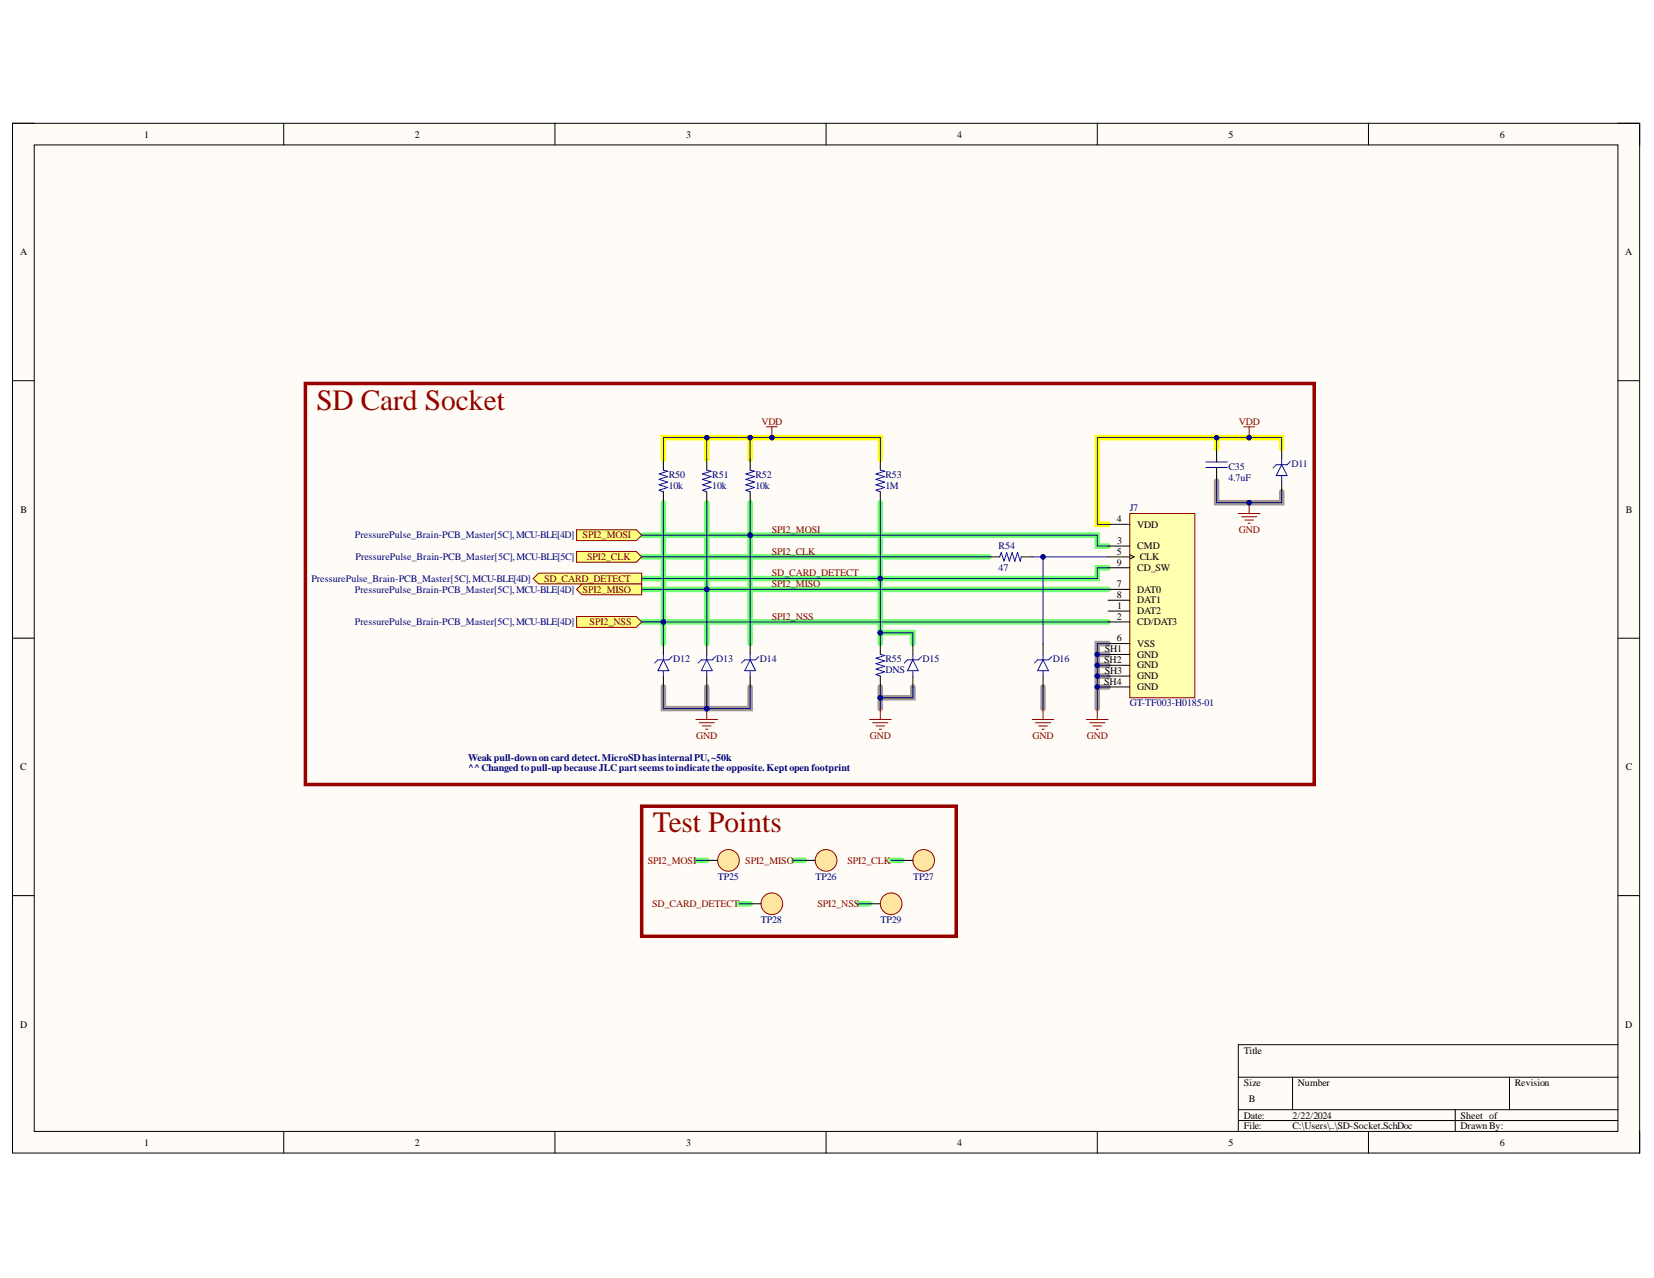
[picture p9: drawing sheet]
<svg xmlns="http://www.w3.org/2000/svg" width="279mm" height="216mm" viewBox="0 0 279 216" stroke-linecap="round" stroke-linejoin="round" font-family="sans-serif">
<defs><g id="words">
<g font-size="5" fill="#980000">
<text x="53.4" y="69.2">SD Card Socket</text>
<text x="110.3" y="140.6">Test Points</text>
</g>
<g font-size="1.7">
<text x="24.4" y="23.2">1</text>
<text x="70.1" y="23.2">2</text>
<text x="115.9" y="23.2">3</text>
<text x="161.7" y="23.2">4</text>
<text x="207.5" y="23.2">5</text>
<text x="253.3" y="23.2">6</text>
<text x="3.4" y="43.1">A</text>
<text x="274.6" y="43.1">A</text>
<text x="3.5" y="86.6">B</text>
<text x="188.6" y="88.2">4</text>
<text x="192.1" y="89.2">VDD</text>
<text x="274.6" y="86.6">B</text>
<text x="188.6" y="93.7">5</text>
<text x="188.6" y="95.6">9</text>
<text x="188.7" y="91.9">3</text>
<text x="192.1" y="92.8">CMD</text>
<text x="192.5" y="94.7">CLK</text>
<text x="188.6" y="99.2">7</text>
<text x="188.6" y="101.1">8</text>
<text x="192.1" y="96.4">CD_SW</text>
<text x="192.1" y="100.1">DAT0</text>
<text x="192.1" y="101.9">DAT1</text>
<text x="188.6" y="104.7">2</text>
<text x="188.7" y="102.9">1</text>
<text x="192.1" y="103.8">DAT2</text>
<text x="192.1" y="105.6">CD/DAT3</text>
<text x="186.5" y="112.1">SH2</text>
<text x="186.6" y="110.2">SH1</text>
<text x="186.6" y="113.8">SH3</text>
<text x="188.6" y="108.3">6</text>
<text x="192.1" y="109.3">VSS</text>
<text x="192.1" y="111.1">GND</text>
<text x="192.1" y="112.9">GND</text>
<text x="186.5" y="115.7">SH4</text>
<text x="192.1" y="114.8">GND</text>
<text x="192.1" y="116.6">GND</text>
<text x="3.4" y="130.1">C</text>
<text x="274.6" y="130.1">C</text>
<text x="3.4" y="173.6">D</text>
<text x="274.6" y="173.6">D</text>
<text x="210.1" y="178">Title</text>
<text x="210.1" y="183.5">Size</text>
<text x="219.3" y="183.5">Number</text>
<text x="255.9" y="183.5">Revision</text>
<text x="210.1" y="189">Date:</text>
<text x="210.1" y="190.7">File:</text>
<text x="211" y="186.2">B</text>
<text x="218.3" y="189">2/22/2024</text>
<text x="218.3" y="190.7">C:\Users\..\SD-Socket.SchDoc</text>
<text x="246.7" y="189">Sheet of</text>
<text x="246.7" y="190.7">DrawnBy:</text>
<text x="24.4" y="193.5">1</text>
<text x="70.1" y="193.5">2</text>
<text x="115.9" y="193.5">3</text>
<text x="161.7" y="193.5">4</text>
<text x="207.5" y="193.5">5</text>
<text x="253.3" y="193.5">6</text>
</g>
<g font-size="1.7" fill="#800000">
<text x="128.6" y="71.8">VDD</text>
<text x="209.3" y="71.8">VDD</text>
<text x="98.4" y="90.9">SPI2_MOSI</text>
<text x="99.2" y="94.7">SPI2_CLK</text>
<text x="130.4" y="90.1">SPI2_MOSI</text>
<text x="130.4" y="93.7">SPI2_CLK</text>
<text x="209.3" y="90.1">GND</text>
<text x="91.9" y="98.3">SD_CARD_DETECT</text>
<text x="98.4" y="100.1">SPI2_MISO</text>
<text x="130.4" y="97.4">SD_CARD_DETECT</text>
<text x="130.4" y="99.2">SPI2_MISO</text>
<text x="99.6" y="105.6">SPI2_NSS</text>
<text x="130.4" y="104.7">SPI2_NSS</text>
<text x="117.6" y="124.8">GND</text>
<text x="147" y="124.8">GND</text>
<text x="174.4" y="124.8">GND</text>
<text x="183.6" y="124.8">GND</text>
<text x="109.4" y="145.9">SPI2_MOSI</text>
<text x="125.9" y="145.9">SPI2_MISO</text>
<text x="143.2" y="145.9">SPI2_CLK</text>
<text x="110.2" y="153.2">SD_CARD_DETECT</text>
<text x="138.1" y="153.2">SPI2_NSS</text>
</g>
<g font-size="1.7" fill="#000080">
<text x="113" y="82.6">10k</text>
<text x="113" y="80.7">R50</text>
<text x="120.3" y="82.6">10k</text>
<text x="120.3" y="80.7">R51</text>
<text x="127.6" y="82.6">10k</text>
<text x="127.6" y="80.7">R52</text>
<text x="149.6" y="82.6">1M</text>
<text x="149.6" y="80.7">R53</text>
<text x="207.5" y="81.2">4.7uF</text>
<text x="207.5" y="79.4">C35</text>
<text x="218.2" y="78.9">D11</text>
<text x="190.8" y="86.4">J7</text>
<text x="60" y="90.9">PressurePulse_Brain-PCB_Master[5C],MCU-BLE[4D]</text>
<text x="60" y="94.7">PressurePulse_Brain-PCB_Master[5C],MCU-BLE[5C]</text>
<text x="168.7" y="92.8">R54</text>
<text x="52.6" y="98.3">PressurePulse_Brain-PCB_Master[5C],MCU-BLE[4D]</text>
<text x="60" y="100.1">PressurePulse_Brain-PCB_Master[5C],MCU-BLE[4D]</text>
<text x="168.7" y="96.4">47</text>
<text x="60" y="105.6">PressurePulse_Brain-PCB_Master[5C],MCU-BLE[4D]</text>
<text x="113.7" y="111.8">D12</text>
<text x="121" y="111.8">D13</text>
<text x="128.4" y="111.8">D14</text>
<text x="149.6" y="113.7">DNS</text>
<text x="149.6" y="111.8">R55</text>
<text x="155.8" y="111.8">D15</text>
<text x="177.8" y="111.8">D16</text>
<text x="190.8" y="119.3">GT-TF003-H0185-01</text>
<text x="79.1" y="128.5">Weak pull-downon card detect.MicroSDhasinternalPU,~50k</text>
<text x="79.1" y="130.3">^^Changed topull-up becauseJLCpartseemstoindicatethe opposite. Keptopen footprint</text>
<text x="121.3" y="148.7">TP25</text>
<text x="137.7" y="148.7">TP26</text>
<text x="154.2" y="148.7">TP27</text>
<text x="128.5" y="156">TP28</text>
<text x="148.7" y="156">TP29</text>
</g>
</g></defs>
<path d="M2.1 20.8h274.9v174h-274.9z" fill-rule="evenodd" fill="#fffcf8"/>
<path d="M2.1 20.8h274.9v174h-274.9z" fill="none" stroke="#000" stroke-width=".17"/>
<path d="M5.8 24.5h267.5v166.6h-267.5z" fill-rule="evenodd" fill="#fffcf8"/>
<g fill="none" stroke="#000" stroke-width=".17">
<path d="M2.1 20.8h3.7M5.8 24.5h267.5v166.6h-267.5zM47.9 20.8v3.7M93.7 20.8v3.7M139.5 20.8v3.7M185.4 20.8v3.7M231.2 20.8v3.7M273.3 20.8h3.7v3.7M2.1 64.3h3.7M273.3 64.3h3.7M2.1 107.8h3.7M273.3 107.8h3.7"/>
<path d="M2.1 151.3h3.7M273.3 151.3h3.7M273.3 176.5h-64.1v14.6M47.9 191.1v3.7M93.7 191.1v3.7M139.5 191.1v3.7M185.4 191.1v3.7M209.2 182h64.1M209.2 187.5h64.1M209.2 189.3h64.1M218.3 182v5.5M231.2 191.1v3.7"/>
<path d="M245.8 187.5v3.6M255 182v5.5M277 191.1v3.7"/>
</g>
<path d="M205.5 81.3v3.6h11v-1.8M112.1 116.1v3.6h7.3M119.4 116.1v3.6M126.7 116.1v3.6h-7.3M148.7 116.1v3.6M154.2 116.1v1.8h-5.5M176.2 116.1v3.6M185.4 110.6h1.8M185.4 112.4h1.8M185.4 114.2h1.8M185.4 116.1h1.8M187.2 108.7h-1.8v11" fill="none" stroke="#a6968d" stroke-width=".93"/>
<path d="M112.1 77.6v-3.7h36.6v3.7M119.4 73.9v3.7M126.7 73.9v3.7M205.5 75.8v-1.9h11v1.9M205.5 73.9h-20.1v14.7h1.8" fill="none" stroke="#ff0" stroke-width=".93"/>
<g fill="none" stroke="#6eff6e" stroke-width=".93">
<path d="M108.4 94.1h58.6M108.4 99.6h78.8M108.4 90.4h77v1.8h1.8M112.1 84.9v20.2h75.1M119.4 84.9v23.8M126.7 84.9v23.8M148.7 84.9v12.8h-40.3M187.2 95.9h-1.8v1.8h-36.7v9.2M108.4 105.1h3.7v3.6M148.7 106.9h5.5v1.8M148.7 106.9v1.8M117.6 145.4h1.8"/>
<path d="M124.9 152.7h1.8M134 145.4h1.9M145 152.7h1.9M150.5 145.4h1.9"/>
</g>
<path d="M51.6 64.8h170.4v67.7h-170.4z" fill="none" stroke="#980000" stroke-width=".59"/>
<path d="M190.9 86.8h10.9v31.1h-10.9z" fill-rule="evenodd" fill="#ffffb0"/>
<path d="M190.9 86.8h10.9v31.1h-10.9zM209.2 86.8h3.6M209.7 87.3h2.6M210.3 87.9h1.4M210.8 88.4h.4M211 84.9v1.9" fill="none" stroke="#800000" stroke-width=".17"/>
<g fill="none" stroke="#000" stroke-width=".17">
<path d="M216.5 75.8v1.8M187.2 88.6h3.7M187.2 92.2h3.7M187.2 94.1h3.7M187.2 95.9h3.7M187.2 99.6h3.7M190.9 93.7l.7 .4-.7 .3M216.5 81.3v1.8M187.2 101.4h3.7M187.2 103.2h3.7M187.2 105.1h3.7M187.2 108.7h3.7"/>
<path d="M187.2 110.6h3.7M187.2 112.4h3.7M187.2 114.2h3.7M187.2 116.1h3.7"/>
</g>
<path d="M216.5 77.6v.9M216.5 78.5l.9 1.8h-1.8zM218 78l-.6 .5h-1.8l-.6 .6M216.5 80.3v1" fill="none" stroke="#00f" stroke-width=".17"/>
<circle cx="211" cy="84.9" r=".37" fill="#000080"/>
<circle cx="211" cy="84.9" r=".37" fill="none" stroke="#000080" stroke-width=".17"/>
<path d="M210.1 72.1h1.8M211 72.1v1.8" fill="none" stroke="#800000" stroke-width=".17"/>
<circle cx="211" cy="73.9" r=".37" fill="#000080"/>
<circle cx="211" cy="73.9" r=".37" fill="none" stroke="#000080" stroke-width=".17"/>
<path d="M112.1 79.4l.7 .2-1.5 .5 1.5 .4-1.5 .5 1.5 .4-1.5 .5 1.5 .5-1.5 .4 .8 .3M119.4 79.4l.7 .2-1.4 .5 1.4 .4-1.4 .5 1.4 .4-1.4 .5 1.4 .5-1.4 .4 .7 .3M126.7 79.4l.8 .2-1.5 .5 1.5 .4-1.5 .5 1.5 .4-1.5 .5 1.5 .5-1.5 .4 .7 .3M148.7 79.4l.7 .2-1.4 .5 1.4 .4-1.4 .5 1.4 .4-1.4 .5 1.4 .5-1.4 .4 .7 .3M168.9 94.1l.2-.8 .5 1.5 .5-1.5 .4 1.5 .5-1.5 .4 1.5 .5-1.5 .4 1.5 .2-.7M148.7 110.6l.7 .1-1.4 .5 1.4 .5-1.4 .4 1.4 .5-1.4 .4 1.4 .5-1.4 .4 .7 .3" fill="none" stroke="#00f" stroke-width=".17"/>
<path d="M112.1 77.6v1.8M119.4 77.6v1.8M126.7 77.6v1.8M148.7 77.6v1.8M112.1 83.1v1.8M119.4 83.1v1.8M126.7 83.1v1.8M148.7 83.1v1.8M167 94.1h1.9M172.5 94.1h1.9M148.7 108.7v1.9M148.7 114.2v1.9" fill="none" stroke="#000" stroke-width=".17"/>
<path d="M148.7 119.7v1.8M185.4 119.7v1.8M146.9 121.5h3.6M147.4 122.1h2.6M148 122.6h1.4M148.5 123.2h.4M183.5 121.5h3.7M184.1 122.1h2.5M184.6 122.6h1.5M185.2 123.2h.3" fill="none" stroke="#800000" stroke-width=".17"/>
<path d="M97.4 93.2h10.1l.9 .9-.9 .9h-10.1z" fill-rule="evenodd" fill="#ffff80"/>
<path d="M129.5 72.1h1.8M130.4 72.1v1.8M97.4 93.2h10.1l.9 .9-.9 .9h-10.1z" fill="none" stroke="#800000" stroke-width=".17"/>
<circle cx="130.4" cy="73.9" r=".37" fill="#000080"/>
<circle cx="130.4" cy="73.9" r=".37" fill="none" stroke="#000080" stroke-width=".17"/>
<path d="M97.4 89.5h10.1l.9 .9-.9 .9h-10.1z" fill-rule="evenodd" fill="#ffff80"/>
<path d="M97.4 89.5h10.1l.9 .9-.9 .9h-10.1z" fill="none" stroke="#800000" stroke-width=".17"/>
<path d="M90.1 97.7l.9-.9h17.4v1.9h-17.4z" fill-rule="evenodd" fill="#ffff80"/>
<path d="M90.1 97.7l.9-.9h17.4v1.9h-17.4zM119.4 119.7v1.8M117.6 121.5h3.6M118.1 122.1h2.6M118.7 122.6h1.4M119.2 123.2h.4" fill="none" stroke="#800000" stroke-width=".17"/>
<path d="M112.1 108.7v1.9M112.1 114.2v1.9M119.4 108.7v1.9M119.4 114.2v1.9M126.7 108.7v1.9M126.7 114.2v1.9M154.2 108.7v1.9M154.2 114.2v1.9" fill="none" stroke="#000" stroke-width=".17"/>
<g fill="none" stroke="#00f" stroke-width=".17">
<path d="M112.1 110.6v.9M112.1 113.3v.9M112.1 111.5l.9 1.8h-1.9zM113.5 110.9l-.5 .6h-1.9l-.5 .5M119.4 111.5l.9 1.8h-1.8zM119.4 110.6v.9M119.4 113.3v.9M120.9 110.9l-.6 .6h-1.8l-.6 .5M126.7 111.5l.9 1.8h-1.8zM126.7 110.6v.9M126.7 113.3v.9M128.2 110.9l-.6 .6h-1.8l-.5 .5"/>
<path d="M154.2 111.5l.9 1.8h-1.8zM154.2 110.6v.9M154.2 113.3v.9M155.7 110.9l-.6 .6h-1.8l-.6 .5"/>
</g>
<circle cx="119.4" cy="119.7" r=".37" fill="#000080"/>
<circle cx="119.4" cy="119.7" r=".37" fill="none" stroke="#000080" stroke-width=".17"/>
<path d="M176.2 108.7v1.9M176.2 114.2v1.9" fill="none" stroke="#000" stroke-width=".17"/>
<path d="M176.2 110.6v.9M176.2 113.3v.9M176.2 111.5l.9 1.8h-1.8zM177.7 110.9l-.6 .6h-1.8l-.6 .5" fill="none" stroke="#00f" stroke-width=".17"/>
<path d="M176.2 119.7v1.8M174.4 121.5h3.6M174.9 122.1h2.6M175.5 122.6h1.4M176 123.2h.4" fill="none" stroke="#800000" stroke-width=".17"/>
<path d="M97.4 104.1h10.1l.9 1-.9 .9h-10.1z" fill-rule="evenodd" fill="#ffff80"/>
<path d="M97.4 104.1h10.1l.9 1-.9 .9h-10.1z" fill="none" stroke="#800000" stroke-width=".17"/>
<path d="M97.4 99.6l.9-.9h10.1v1.8h-10.1z" fill-rule="evenodd" fill="#ffff80"/>
<path d="M97.4 99.6l.9-.9h10.1v1.8h-10.1z" fill="none" stroke="#800000" stroke-width=".17"/>
<path d="M205.5 81.3v3.6h11v-1.8" fill="none" stroke="#000080" stroke-width=".17"/>
<circle cx="211" cy="84.9" r=".37" fill="#000080"/>
<g fill="none" stroke="#000080" stroke-width=".17">
<path d="M205.5 75.8v-1.9h11v1.9"/>
<circle cx="211" cy="84.9" r=".37"/>
</g>
<circle cx="205.5" cy="73.9" r=".37" fill="#000080"/>
<circle cx="205.5" cy="73.9" r=".37" fill="none" stroke="#000080" stroke-width=".17"/>
<circle cx="211" cy="73.9" r=".37" fill="#000080"/>
<g fill="none" stroke="#000080" stroke-width=".17">
<path d="M205.5 73.9h-20.1v14.7h1.8"/>
<circle cx="211" cy="73.9" r=".37"/>
</g>
<circle cx="205.5" cy="73.9" r=".37" fill="#000080"/>
<g fill="none" stroke="#000080" stroke-width=".17">
<path d="M185.4 110.6h1.8"/>
<circle cx="205.5" cy="73.9" r=".37"/>
</g>
<circle cx="185.4" cy="110.6" r=".37" fill="#000080"/>
<g fill="none" stroke="#000080" stroke-width=".17">
<path d="M185.4 112.4h1.8"/>
<circle cx="185.4" cy="110.6" r=".37"/>
</g>
<circle cx="185.4" cy="112.4" r=".37" fill="#000080"/>
<g fill="none" stroke="#000080" stroke-width=".17">
<path d="M185.4 114.2h1.8"/>
<circle cx="185.4" cy="112.4" r=".37"/>
</g>
<circle cx="185.4" cy="114.2" r=".37" fill="#000080"/>
<g fill="none" stroke="#000080" stroke-width=".17">
<path d="M185.4 116.1h1.8"/>
<circle cx="185.4" cy="114.2" r=".37"/>
</g>
<circle cx="185.4" cy="116.1" r=".37" fill="#000080"/>
<g fill="none" stroke="#000080" stroke-width=".17">
<path d="M108.4 94.1h58.6M148.7 117.9v1.8"/>
<circle cx="185.4" cy="116.1" r=".37"/>
</g>
<circle cx="148.7" cy="117.9" r=".37" fill="#000080"/>
<g fill="none" stroke="#000080" stroke-width=".17">
<path d="M148.7 84.9v12.8"/>
<circle cx="148.7" cy="117.9" r=".37"/>
</g>
<circle cx="148.7" cy="97.7" r=".37" fill="#000080"/>
<g fill="none" stroke="#000080" stroke-width=".17">
<path d="M187.2 95.9h-1.8v1.8h-36.7v9.2"/>
<circle cx="148.7" cy="97.7" r=".37"/>
</g>
<circle cx="148.7" cy="97.7" r=".37" fill="#000080"/>
<circle cx="148.7" cy="97.7" r=".37" fill="none" stroke="#000080" stroke-width=".17"/>
<circle cx="148.7" cy="106.9" r=".37" fill="#000080"/>
<g fill="none" stroke="#000080" stroke-width=".17">
<path d="M126.7 73.9v3.7"/>
<circle cx="148.7" cy="106.9" r=".37"/>
</g>
<circle cx="126.7" cy="73.9" r=".37" fill="#000080"/>
<g fill="none" stroke="#000080" stroke-width=".17">
<path d="M119.4 73.9v3.7"/>
<circle cx="126.7" cy="73.9" r=".37"/>
</g>
<circle cx="119.4" cy="73.9" r=".37" fill="#000080"/>
<g fill="none" stroke="#000080" stroke-width=".17">
<path d="M108.4 97.7h40.3"/>
<circle cx="119.4" cy="73.9" r=".37"/>
</g>
<circle cx="148.7" cy="97.7" r=".37" fill="#000080"/>
<g fill="none" stroke="#000080" stroke-width=".17">
<path d="M119.4 116.1v3.6"/>
<circle cx="148.7" cy="97.7" r=".37"/>
</g>
<circle cx="119.4" cy="119.7" r=".37" fill="#000080"/>
<g fill="none" stroke="#000080" stroke-width=".17">
<path d="M126.7 116.1v3.6h-7.3"/>
<circle cx="119.4" cy="119.7" r=".37"/>
</g>
<circle cx="119.4" cy="119.7" r=".37" fill="#000080"/>
<g fill="none" stroke="#000080" stroke-width=".17">
<path d="M176.2 94.1v14.6"/>
<circle cx="119.4" cy="119.7" r=".37"/>
</g>
<circle cx="176.2" cy="94.1" r=".37" fill="#000080"/>
<g fill="none" stroke="#000080" stroke-width=".17">
<path d="M148.7 106.9v1.8M176.2 116.1v3.6"/>
<circle cx="176.2" cy="94.1" r=".37"/>
</g>
<circle cx="148.7" cy="106.9" r=".37" fill="#000080"/>
<g fill="none" stroke="#000080" stroke-width=".17">
<path d="M148.7 116.1v1.8"/>
<circle cx="148.7" cy="106.9" r=".37"/>
</g>
<circle cx="148.7" cy="117.9" r=".37" fill="#000080"/>
<g fill="none" stroke="#000080" stroke-width=".17">
<path d="M148.7 106.9h5.5v1.8"/>
<circle cx="148.7" cy="117.9" r=".37"/>
</g>
<circle cx="148.7" cy="106.9" r=".37" fill="#000080"/>
<g fill="none" stroke="#000080" stroke-width=".17">
<path d="M154.2 116.1v1.8h-5.5"/>
<circle cx="148.7" cy="106.9" r=".37"/>
</g>
<circle cx="148.7" cy="117.9" r=".37" fill="#000080"/>
<g fill="none" stroke="#000080" stroke-width=".17">
<path d="M108.4 105.1h3.7v3.6"/>
<circle cx="148.7" cy="117.9" r=".37"/>
</g>
<circle cx="112.1" cy="105.1" r=".37" fill="#000080"/>
<g fill="none" stroke="#000080" stroke-width=".17">
<path d="M112.1 105.1h75.1"/>
<circle cx="112.1" cy="105.1" r=".37"/>
</g>
<circle cx="112.1" cy="105.1" r=".37" fill="#000080"/>
<g fill="none" stroke="#000080" stroke-width=".17">
<path d="M112.1 84.9v20.2"/>
<circle cx="112.1" cy="105.1" r=".37"/>
</g>
<circle cx="112.1" cy="105.1" r=".37" fill="#000080"/>
<g fill="none" stroke="#000080" stroke-width=".17">
<path d="M119.4 99.6v9.1"/>
<circle cx="112.1" cy="105.1" r=".37"/>
</g>
<circle cx="119.4" cy="99.6" r=".37" fill="#000080"/>
<g fill="none" stroke="#000080" stroke-width=".17">
<path d="M119.4 84.9v14.7"/>
<circle cx="119.4" cy="99.6" r=".37"/>
</g>
<circle cx="119.4" cy="99.6" r=".37" fill="#000080"/>
<g fill="none" stroke="#000080" stroke-width=".17">
<path d="M126.7 90.4v18.3"/>
<circle cx="119.4" cy="99.6" r=".37"/>
</g>
<circle cx="126.7" cy="90.4" r=".37" fill="#000080"/>
<g fill="none" stroke="#000080" stroke-width=".17">
<path d="M126.7 84.9v5.5"/>
<circle cx="126.7" cy="90.4" r=".37"/>
</g>
<circle cx="126.7" cy="90.4" r=".37" fill="#000080"/>
<g fill="none" stroke="#000080" stroke-width=".17">
<path d="M112.1 116.1v3.6h7.3"/>
<circle cx="126.7" cy="90.4" r=".37"/>
</g>
<circle cx="119.4" cy="119.7" r=".37" fill="#000080"/>
<circle cx="119.4" cy="119.7" r=".37" fill="none" stroke="#000080" stroke-width=".17"/>
<path d="M108.4 136.2h53.1v22h-53.1z" fill="none" stroke="#980000" stroke-width=".59"/>
<circle cx="123.1" cy="145.4" r="1.83" fill="#ffe599"/>
<circle cx="123.1" cy="145.4" r="1.83" fill="none" stroke="#980000" stroke-width=".17"/>
<path d="M119.4 145.4h1.8" fill="none" stroke="#000" stroke-width=".17"/>
<circle cx="156" cy="145.4" r="1.83" fill="#ffe599"/>
<circle cx="156" cy="145.4" r="1.83" fill="none" stroke="#980000" stroke-width=".17"/>
<path d="M152.4 145.4h1.8" fill="none" stroke="#000" stroke-width=".17"/>
<circle cx="130.4" cy="152.7" r="1.83" fill="#ffe599"/>
<circle cx="130.4" cy="152.7" r="1.83" fill="none" stroke="#980000" stroke-width=".17"/>
<path d="M126.7 152.7h1.9" fill="none" stroke="#000" stroke-width=".17"/>
<circle cx="150.5" cy="152.7" r="1.83" fill="#ffe599"/>
<circle cx="150.5" cy="152.7" r="1.83" fill="none" stroke="#980000" stroke-width=".17"/>
<path d="M146.9 152.7h1.8" fill="none" stroke="#000" stroke-width=".17"/>
<circle cx="139.5" cy="145.4" r="1.83" fill="#ffe599"/>
<circle cx="139.5" cy="145.4" r="1.83" fill="none" stroke="#980000" stroke-width=".17"/>
<path d="M135.9 145.4h1.8" fill="none" stroke="#000" stroke-width=".17"/>
<path d="M108.4 99.6h78.8M117.6 145.4h1.8M124.9 152.7h1.8M134 145.4h1.9M145 152.7h1.9M150.5 145.4h1.9" fill="none" stroke="#000080" stroke-width=".17"/>
<circle cx="119.4" cy="99.6" r=".37" fill="#000080"/>
<g fill="none" stroke="#000080" stroke-width=".17">
<path d="M108.4 90.4h77v1.8h1.8"/>
<circle cx="119.4" cy="99.6" r=".37"/>
</g>
<circle cx="126.7" cy="90.4" r=".37" fill="#000080"/>
<g fill="none" stroke="#000080" stroke-width=".17">
<path d="M174.4 94.1h12.8"/>
<circle cx="126.7" cy="90.4" r=".37"/>
</g>
<circle cx="176.2" cy="94.1" r=".37" fill="#000080"/>
<g fill="none" stroke="#000080" stroke-width=".17">
<path d="M187.2 108.7h-1.8v11"/>
<circle cx="176.2" cy="94.1" r=".37"/>
</g>
<circle cx="185.4" cy="116.1" r=".37" fill="#000080"/>
<circle cx="185.4" cy="116.1" r=".37" fill="none" stroke="#000080" stroke-width=".17"/>
<circle cx="185.4" cy="114.2" r=".37" fill="#000080"/>
<circle cx="185.4" cy="114.2" r=".37" fill="none" stroke="#000080" stroke-width=".17"/>
<circle cx="185.4" cy="112.4" r=".37" fill="#000080"/>
<circle cx="185.4" cy="112.4" r=".37" fill="none" stroke="#000080" stroke-width=".17"/>
<circle cx="185.4" cy="110.6" r=".37" fill="#000080"/>
<g fill="none" stroke="#000080" stroke-width=".17">
<path d="M112.1 77.6v-3.7h36.6v3.7"/>
<circle cx="185.4" cy="110.6" r=".37"/>
</g>
<circle cx="119.4" cy="73.9" r=".37" fill="#000080"/>
<circle cx="119.4" cy="73.9" r=".37" fill="none" stroke="#000080" stroke-width=".17"/>
<circle cx="126.7" cy="73.9" r=".37" fill="#000080"/>
<circle cx="126.7" cy="73.9" r=".37" fill="none" stroke="#000080" stroke-width=".17"/>
<circle cx="130.4" cy="73.9" r=".37" fill="#000080"/>
<circle cx="130.4" cy="73.9" r=".37" fill="none" stroke="#000080" stroke-width=".17"/>
<path d="M203.7 79h3.6M203.7 78h3.6" fill="none" stroke="#00f" stroke-width=".17"/>
<path d="M205.5 75.8v2.2M205.5 79v2.3" fill="none" stroke="#000" stroke-width=".17"/>
<use href="#words"/>
</svg>
